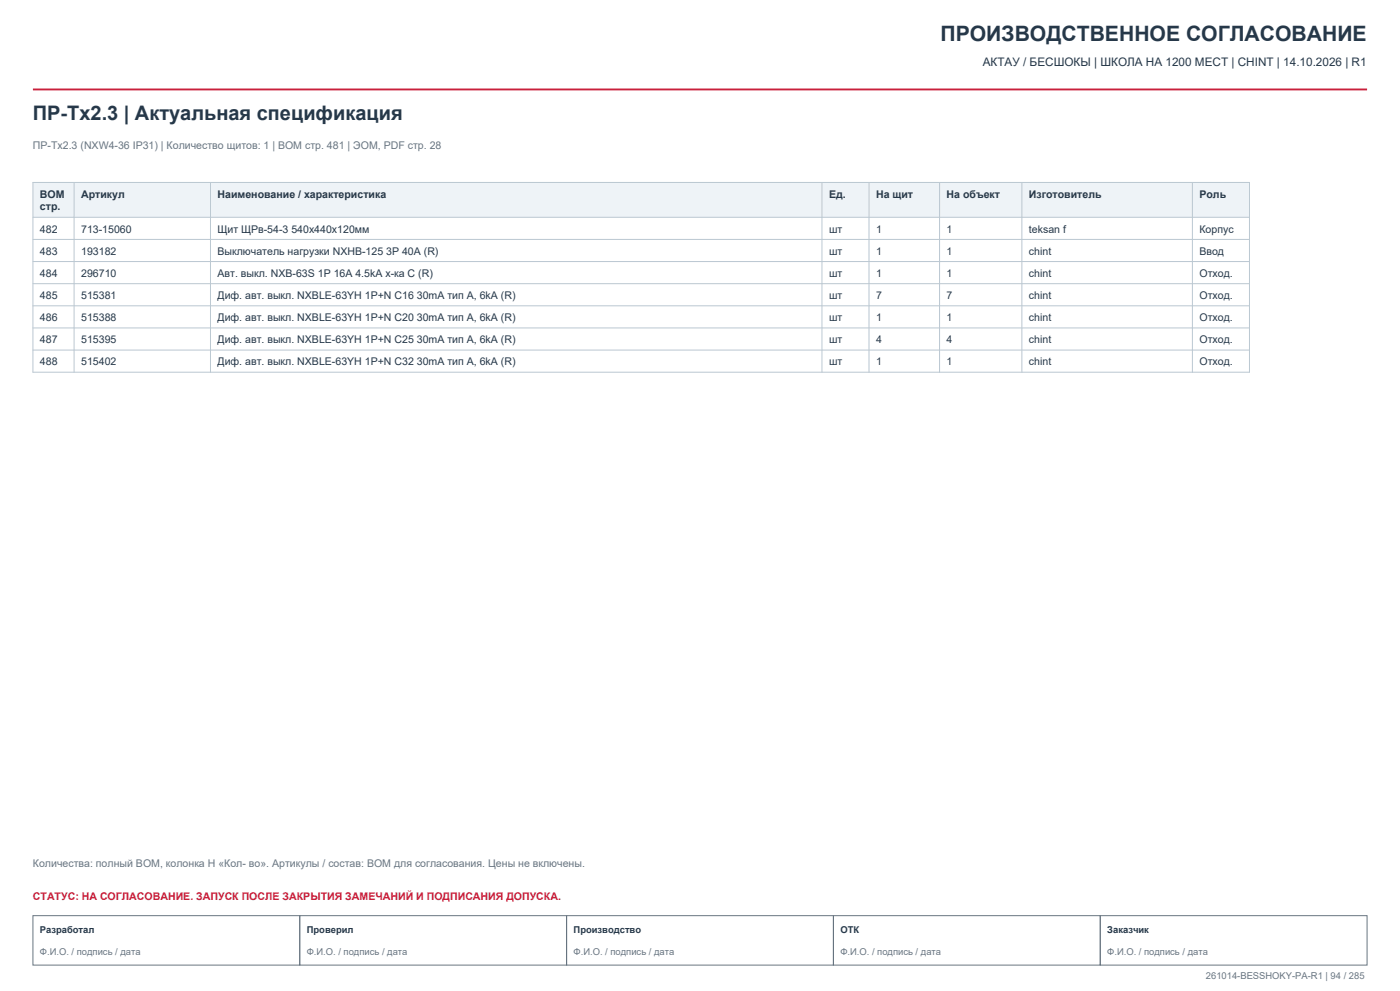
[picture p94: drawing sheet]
<svg xmlns="http://www.w3.org/2000/svg" width="420mm" height="297mm" viewBox="0 0 420 297" stroke-linecap="round" stroke-linejoin="round" font-family="sans-serif">
<defs><g id="words">
<text font-size="6.3" fill="#263849" x="282.1" y="12.3">ПРОИЗВОДСТВЕННОЕ СОГЛАСОВАНИЕ</text>
<text font-size="6" fill="#263849" x="9.9" y="36">ПР-Тх2.3 | Актуальная спецификация</text>
<text font-size="3.5" fill="#263849" x="294.8" y="19.8">АКТАУ / БЕСШОКЫ | ШКОЛА НА 1200 МЕСТ | CHINT | 14.10.2026 | R1</text>
<g font-size="3.2" fill="#697681">
<text x="9.9" y="44.8">ПР-Тх2.3 (NXW4-36 IP31) | Количество щитов: 1 | BOM стр. 481 | ЭОМ, PDF стр. 28</text>
<text x="9.9" y="260">Количества: полный BOM, колонка H «Кол- во». Артикулы / состав: BOM для согласования. Цены не включены.</text>
</g>
<g font-size="3.2" fill="#263849">
<text x="12" y="59.3">BOM</text>
<text x="24.3" y="59.3">Артикул</text>
<text x="65.3" y="59.3">Наименование / характеристика</text>
<text x="248.7" y="59.3">Ед.</text>
<text x="262.8" y="59.3">На щит</text>
<text x="284" y="59.3">На объект</text>
<text x="308.7" y="59.3">Изготовитель</text>
<text x="359.8" y="59.3">Роль</text>
<text x="12" y="63.1">стр.</text>
<text x="12" y="69.7">482</text>
<text x="24.3" y="69.7">713-15060</text>
<text x="65.3" y="69.7">Щит ЩРв-54-3 540x440x120мм</text>
<text x="248.7" y="69.7">шт</text>
<text x="262.8" y="69.7">1</text>
<text x="284" y="69.7">1</text>
<text x="308.7" y="69.7">teksan f</text>
<text x="359.8" y="69.7">Корпус</text>
<text x="12" y="76.3">483</text>
<text x="24.3" y="76.3">193182</text>
<text x="65.3" y="76.3">Выключатель нагрузки NXHB-125 3P 40A (R)</text>
<text x="248.7" y="76.3">шт</text>
<text x="262.8" y="76.3">1</text>
<text x="284" y="76.3">1</text>
<text x="308.7" y="76.3">chint</text>
<text x="359.8" y="76.3">Ввод</text>
<text x="12" y="83">484</text>
<text x="24.3" y="83">296710</text>
<text x="65.3" y="83">Авт. выкл. NXB-63S 1P 16А 4.5kA х-ка C (R)</text>
<text x="248.7" y="83">шт</text>
<text x="262.8" y="83">1</text>
<text x="284" y="83">1</text>
<text x="308.7" y="83">chint</text>
<text x="359.8" y="83">Отход.</text>
<text x="12" y="89.6">485</text>
<text x="24.3" y="89.6">515381</text>
<text x="65.3" y="89.6">Диф. авт. выкл. NXBLE-63YH 1P+N C16 30mA тип A, 6kA (R)</text>
<text x="248.7" y="89.6">шт</text>
<text x="262.8" y="89.6">7</text>
<text x="284" y="89.6">7</text>
<text x="308.7" y="89.6">chint</text>
<text x="359.8" y="89.6">Отход.</text>
<text x="12" y="96.2">486</text>
<text x="24.3" y="96.2">515388</text>
<text x="65.3" y="96.2">Диф. авт. выкл. NXBLE-63YH 1P+N C20 30mA тип A, 6kA (R)</text>
<text x="248.7" y="96.2">шт</text>
<text x="262.8" y="96.2">1</text>
<text x="284" y="96.2">1</text>
<text x="308.7" y="96.2">chint</text>
<text x="359.8" y="96.2">Отход.</text>
<text x="12" y="102.9">487</text>
<text x="24.3" y="102.9">515395</text>
<text x="65.3" y="102.9">Диф. авт. выкл. NXBLE-63YH 1P+N C25 30mA тип A, 6kA (R)</text>
<text x="248.7" y="102.9">шт</text>
<text x="262.8" y="102.9">4</text>
<text x="284" y="102.9">4</text>
<text x="308.7" y="102.9">chint</text>
<text x="359.8" y="102.9">Отход.</text>
<text x="12" y="109.5">488</text>
<text x="24.3" y="109.5">515402</text>
<text x="65.3" y="109.5">Диф. авт. выкл. NXBLE-63YH 1P+N C32 30mA тип A, 6kA (R)</text>
<text x="248.7" y="109.5">шт</text>
<text x="262.8" y="109.5">1</text>
<text x="284" y="109.5">1</text>
<text x="308.7" y="109.5">chint</text>
<text x="359.8" y="109.5">Отход.</text>
</g>
<text font-size="3.2" fill="#c9203b" x="9.9" y="269.8">СТАТУС: НА СОГЛАСОВАНИЕ. ЗАПУСК ПОСЛЕ ЗАКРЫТИЯ ЗАМЕЧАНИЙ И ПОДПИСАНИЯ ДОПУСКА.</text>
<g font-size="2.8" fill="#263849">
<text x="12" y="279.7">Разработал</text>
<text x="92" y="279.7">Проверил</text>
<text x="172.1" y="279.7">Производство</text>
<text x="252.1" y="279.7">ОТК</text>
<text x="332.2" y="279.7">Заказчик</text>
</g>
<g font-size="2.8" fill="#697681">
<text x="12" y="286.1">Ф.И.О. / подпись / дата</text>
<text x="92" y="286.1">Ф.И.О. / подпись / дата</text>
<text x="172.1" y="286.1">Ф.И.О. / подпись / дата</text>
<text x="252.1" y="286.1">Ф.И.О. / подпись / дата</text>
<text x="332.2" y="286.1">Ф.И.О. / подпись / дата</text>
<text x="361.8" y="293.5">261014-BESSHOKY-PA-R1 | 94 / 285</text>
</g>
</g></defs>
<path d="M9.9 26.8h400.2" fill="none" stroke="#c9203b" stroke-width=".56"/>
<path d="M9.9 274.4h80v14.8h-80zM89.9 274.4h80.1v14.8h-80.1zM170 274.4h80v14.8h-80zM250 274.4h80.1v14.8h-80.1zM330.1 274.4h80v14.8h-80z" fill="none" stroke="#697681" stroke-width=".3"/>
<path d="M9.9 54.7h364.9v10.4h-364.9z" fill-rule="evenodd" fill="#eef3f7"/>
<g fill="none" stroke="#bac7d1" stroke-width=".3">
<path d="M9.9 54.7h364.9v56.8h-364.9zM22.2 54.7v56.8M63.1 54.7v56.8M246.6 54.7v56.8M260.7 54.7v56.8M281.9 54.7v56.8M306.6 54.7v56.8M357.7 54.7v56.8M9.9 65.1h364.9M9.9 71.8h364.9M9.9 78.4h364.9M9.9 85h364.9"/>
<path d="M9.9 91.7h364.9M9.9 98.3h364.9M9.9 104.9h364.9"/>
</g>
<use href="#words"/>
</svg>
